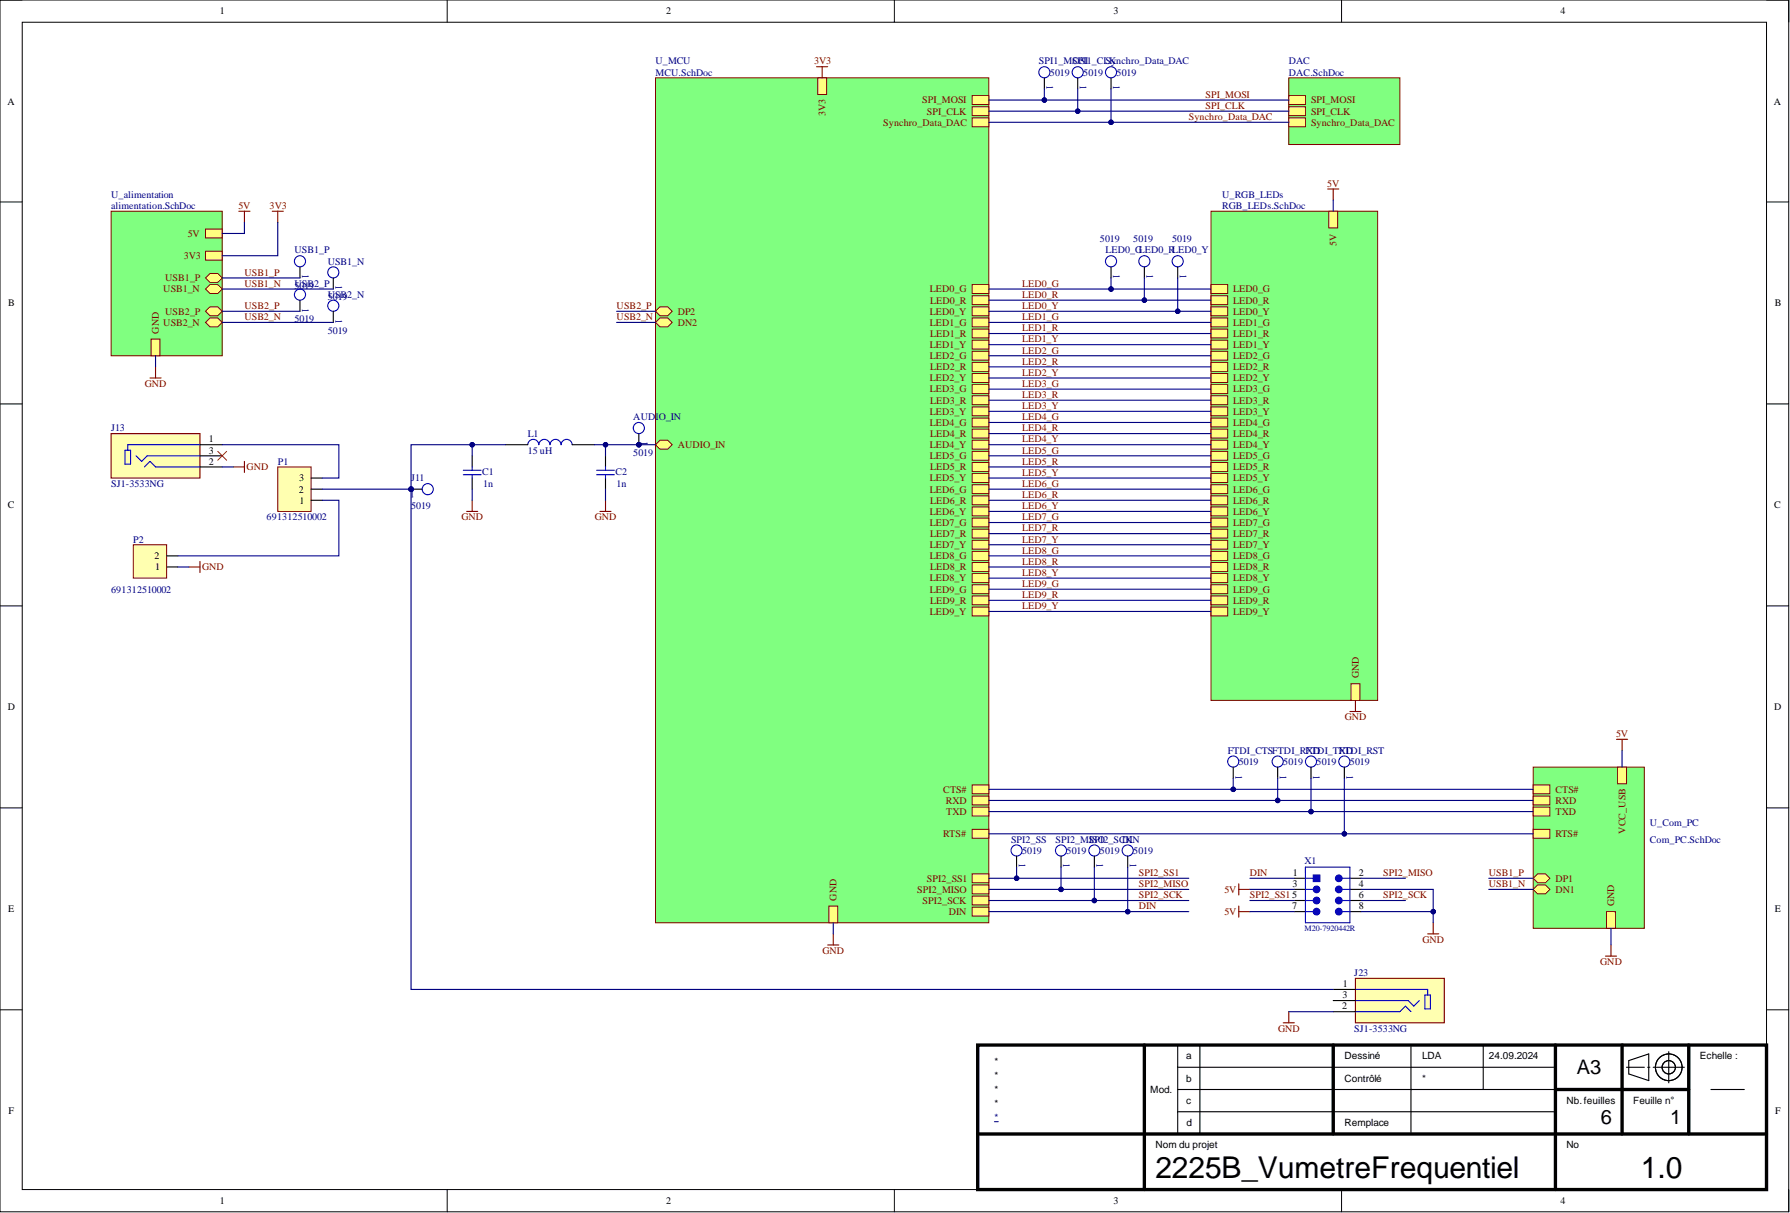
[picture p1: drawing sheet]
<svg xmlns="http://www.w3.org/2000/svg" width="409mm" height="277mm" viewBox="0 0 409 277" stroke-linecap="round" stroke-linejoin="round" font-family="sans-serif">
<defs><g id="words">
<g font-size="6.9">
<text x="263.9" y="268.9">2225B_VumetreFrequentiel</text>
<text x="374.8" y="268.9">1.0</text>
</g>
<g font-size="4.6">
<text x="360.2" y="245.3">A3</text>
<text x="365.7" y="256.7">6</text>
<text x="381.5" y="256.7">1</text>
</g>
<g font-size="2.3">
<text x="50.2" y="3.3">1</text>
<text x="152.2" y="3.3">2</text>
<text x="254.4" y="3.3">3</text>
<text x="356.5" y="3.3">4</text>
<text x="1.7" y="23.9">A</text>
<text x="405.2" y="23.9">A</text>
<text x="1.9" y="70">B</text>
<text x="405.4" y="70">B</text>
<text x="47.7" y="101">1</text>
<text x="47.7" y="103.6">3</text>
<text x="47.7" y="106.1">2</text>
<text x="68.3" y="112.4">2</text>
<text x="68.4" y="109.9">3</text>
<text x="1.8" y="116.1">C</text>
<text x="68.4" y="115">1</text>
<text x="405.3" y="116.1">C</text>
<text x="35.3" y="127.7">2</text>
<text x="35.4" y="130.2">1</text>
<text x="1.8" y="162.2">D</text>
<text x="405.3" y="162.2">D</text>
<text x="295.2" y="202.5">3</text>
<text x="295.3" y="200">1</text>
<text x="310.4" y="202.5">4</text>
<text x="310.4" y="200">2</text>
<text x="1.9" y="208.3">E</text>
<text x="295.1" y="207.6">7</text>
<text x="310.4" y="205.1">6</text>
<text x="310.4" y="207.6">8</text>
<text x="405.4" y="208.3">E</text>
<text x="306.6" y="227.9">3</text>
<text x="306.7" y="225.4">1</text>
<text x="306.6" y="230.5">2</text>
<text x="227.1" y="243.2">*</text>
<text x="270.9" y="241.9">a</text>
<text x="307.1" y="241.9">Dessiné</text>
<text x="324.8" y="241.9">LDA</text>
<text x="340.1" y="241.9">24.09.2024</text>
<text x="388.3" y="241.9">Echelle :</text>
<text x="227.1" y="246.4">*</text>
<text x="227.1" y="249.5">*</text>
<text x="262.7" y="249.5">Mod.</text>
<text x="270.9" y="247">b</text>
<text x="307.1" y="247">Contrôlé</text>
<text x="324.8" y="247">*</text>
<text x="1.9" y="254.4">F</text>
<text x="227.1" y="252.7">*</text>
<text x="270.9" y="252">c</text>
<text x="271" y="257.1">d</text>
<text x="307.1" y="257.1">Remplace</text>
<text x="357.8" y="252">Nb.feuilles</text>
<text x="373.1" y="252">Feuille n°</text>
<text x="405.5" y="254.4">F</text>
<text x="263.9" y="262.2">Nom du projet</text>
<text x="357.8" y="262.2">No</text>
<text x="50.2" y="274.9">1</text>
<text x="152.2" y="274.9">2</text>
<text x="254.4" y="274.9">3</text>
<text x="356.5" y="274.9">4</text>
</g>
<g font-size="2.3" fill="#000080">
<text x="149.7" y="14.7">U_MCU</text>
<text x="149.7" y="17.3">MCU.SchDoc</text>
<text x="237.3" y="14.7">SPI1_MOSI</text>
<text x="239.8" y="17.3">5019</text>
<text x="244.9" y="14.7">SPI1_CLSynchro_Data_DAC</text>
<text x="247.4" y="17.3">5019</text>
<text x="253.4" y="14.7">K</text>
<text x="255" y="17.3">5019</text>
<text x="294.4" y="14.7">DAC</text>
<text x="294.4" y="17.3">DAC.SchDoc</text>
<text x="239.1" y="19.5" transform="rotate(90 239.1 19.5)">1</text>
<text x="246.7" y="19.5" transform="rotate(90 246.7 19.5)">1</text>
<text x="254.3" y="19.5" transform="rotate(90 254.3 19.5)">1</text>
<text x="25.4" y="45.2">U_alimentation</text>
<text x="25.4" y="47.7">alimentation.SchDoc</text>
<text x="279.2" y="45.2">U_RGB_LEDs</text>
<text x="279.2" y="47.7">RGB_LEDs.SchDoc</text>
<text x="67.3" y="57.9">USB1_P</text>
<text x="251.2" y="55.3">5019</text>
<text x="252.5" y="57.9">LED0_GLED0_RLED0_Y</text>
<text x="258.9" y="55.3">5019</text>
<text x="267.7" y="55.3">5019</text>
<text x="67.3" y="66">5019</text>
<text x="67.3" y="65.5">USB2_P</text>
<text x="69" y="62.6" transform="rotate(90 69 62.6)">1</text>
<text x="74.9" y="60.4">USB1_N</text>
<text x="76.6" y="65.1" transform="rotate(90 76.6 65.1)">1</text>
<text x="254.3" y="62.6" transform="rotate(90 254.3 62.6)">1</text>
<text x="261.9" y="62.6" transform="rotate(90 261.9 62.6)">1</text>
<text x="269.5" y="62.6" transform="rotate(90 269.5 62.6)">1</text>
<text x="69" y="70.2" transform="rotate(90 69 70.2)">1</text>
<text x="74.9" y="68.5">5019</text>
<text x="74.9" y="68">USB2_N</text>
<text x="67.3" y="73.6">5019</text>
<text x="74.9" y="76.1">5019</text>
<text x="76.6" y="72.8" transform="rotate(90 76.6 72.8)">1</text>
<text x="144.7" y="95.9">AUD</text>
<text x="149.7" y="95.9">IO_IN</text>
<text x="25.4" y="98.5">J13</text>
<text x="120.5" y="99.8">L1</text>
<text x="146.4" y="100.7" transform="rotate(90 146.4 100.7)">1</text>
<text x="63.4" y="106.1">P1</text>
<text x="120.5" y="103.6">15 uH</text>
<text x="144.7" y="104.1">5019</text>
<text x="25.4" y="111.2">SJ1-3533NG</text>
<text x="93.9" y="109.9">J11</text>
<text x="94.7" y="112.2" transform="rotate(-180 94.7 112.2)">1</text>
<text x="110.1" y="108.4">C1</text>
<text x="110.4" y="111.2">1n</text>
<text x="140.6" y="108.4">C2</text>
<text x="140.8" y="111.2">1n</text>
<text x="60.9" y="118.8">691312510002</text>
<text x="93.9" y="116.2">5019</text>
<text x="30.5" y="123.9">P2</text>
<text x="25.4" y="135.3">691312510002</text>
<text x="280.4" y="172.1">FTDI_CTSFTDI_RFTDI_TFTDI_RST</text>
<text x="298.4" y="172.1">XD</text>
<text x="305.8" y="172.1">XD</text>
<text x="282.2" y="176.8" transform="rotate(90 282.2 176.8)">1</text>
<text x="283" y="174.6">5019</text>
<text x="292.4" y="176.8" transform="rotate(90 292.4 176.8)">1</text>
<text x="293.1" y="174.6">5019</text>
<text x="300" y="176.8" transform="rotate(90 300 176.8)">1</text>
<text x="300.7" y="174.6">5019</text>
<text x="307.6" y="176.8" transform="rotate(90 307.6 176.8)">1</text>
<text x="308.3" y="174.6">5019</text>
<text x="376.9" y="188.6">U_Com_PC</text>
<text x="230.9" y="192.4">SPI2_SS</text>
<text x="232.7" y="197.1" transform="rotate(90 232.7 197.1)">1</text>
<text x="233.5" y="194.9">5019</text>
<text x="241.1" y="192.4">SPI2_MISO</text>
<text x="242.9" y="197.1" transform="rotate(90 242.9 197.1)">1</text>
<text x="243.6" y="194.9">5019</text>
<text x="248.7" y="192.4">SPI2_SCDKIN</text>
<text x="250.5" y="197.1" transform="rotate(90 250.5 197.1)">1</text>
<text x="251.2" y="194.9">5019</text>
<text x="258.1" y="197.1" transform="rotate(90 258.1 197.1)">1</text>
<text x="258.9" y="194.9">5019</text>
<text x="297.9" y="197.2">X1</text>
<text x="376.9" y="192.4">Com_PC.SchDoc</text>
<text x="309.4" y="222.8">J23</text>
<text x="309.4" y="235.5">SJ1-3533NG</text>
<text x="227.1" y="255.8">*</text>
</g>
<g font-size="2.3" fill="#800000">
<text x="185.9" y="14.7">3V3</text>
<text x="210.6" y="23.6">SPI_MOSI</text>
<text x="275.3" y="22.3">SPI_MOSI</text>
<text x="299.5" y="23.6">SPI_MOSI</text>
<text x="188.6" y="26.6" transform="rotate(-90 188.6 26.6)">3V3</text>
<text x="201.8" y="28.7">Synchro_Data_DAC</text>
<text x="211.7" y="26.1">SPI_CLK</text>
<text x="271.5" y="27.4">Synchro_Data_DAC</text>
<text x="275.3" y="24.9">SPI_CLK</text>
<text x="299.5" y="26.1">SPI_CLK</text>
<text x="299.5" y="28.7">Synchro_Data_DAC</text>
<text x="54.5" y="47.7">5V</text>
<text x="61.6" y="47.7">3V3</text>
<text x="303.2" y="42.6">5V</text>
<text x="42" y="59.1">3V3</text>
<text x="42.9" y="54.1">5V</text>
<text x="305.3" y="56.1" transform="rotate(-90 305.3 56.1)">5V</text>
<text x="37.7" y="64.2">USB1_P</text>
<text x="55.8" y="62.9">USB1_P</text>
<text x="55.8" y="65.5">USB1_N</text>
<text x="233.5" y="65.5">LED0_G</text>
<text x="37.3" y="66.8">USB1_N</text>
<text x="37.7" y="71.8">USB2_P</text>
<text x="55.8" y="70.6">USB2_P</text>
<text x="140.8" y="70.6">USB2_P</text>
<text x="154.8" y="71.8">DP2</text>
<text x="212.4" y="66.8">LED0_G</text>
<text x="212.4" y="71.8">LED0_Y</text>
<text x="212.5" y="69.3">LED0_R</text>
<text x="233.5" y="68">LED0_R</text>
<text x="233.5" y="70.6">LED0_Y</text>
<text x="281.7" y="66.8">LED0_G</text>
<text x="281.7" y="69.3">LED0_R</text>
<text x="281.7" y="71.8">LED0_Y</text>
<text x="36.3" y="76.1" transform="rotate(-90 36.3 76.1)">GND</text>
<text x="37.3" y="74.4">USB2_N</text>
<text x="55.8" y="73.1">USB2_N</text>
<text x="140.8" y="73.1">USB2_N</text>
<text x="154.8" y="74.4">DN2</text>
<text x="212.4" y="74.4">LED1_G</text>
<text x="212.5" y="76.9">LED1_R</text>
<text x="233.5" y="73.1">LED1_G</text>
<text x="233.5" y="75.6">LED1_R</text>
<text x="281.7" y="74.4">LED1_G</text>
<text x="281.7" y="76.9">LED1_R</text>
<text x="212.4" y="82">LED2_G</text>
<text x="212.4" y="79.4">LED1_Y</text>
<text x="233.5" y="78.2">LED1_Y</text>
<text x="233.5" y="80.7">LED2_G</text>
<text x="233.5" y="83.3">LED2_R</text>
<text x="281.7" y="79.4">LED1_Y</text>
<text x="281.7" y="82">LED2_G</text>
<text x="33.1" y="88.3">GND</text>
<text x="212.4" y="87.1">LED2_Y</text>
<text x="212.4" y="89.6">LED3_G</text>
<text x="212.5" y="84.5">LED2_R</text>
<text x="233.5" y="85.8">LED2_Y</text>
<text x="233.5" y="88.3">LED3_G</text>
<text x="281.7" y="84.5">LED2_R</text>
<text x="281.7" y="87.1">LED2_Y</text>
<text x="281.7" y="89.6">LED3_G</text>
<text x="212.4" y="94.7">LED3_Y</text>
<text x="212.5" y="92.1">LED3_R</text>
<text x="233.5" y="90.9">LED3_R</text>
<text x="233.5" y="93.4">LED3_Y</text>
<text x="233.5" y="95.9">LED4_G</text>
<text x="281.7" y="92.1">LED3_R</text>
<text x="281.7" y="94.7">LED3_Y</text>
<text x="212.4" y="97.2">LED4_G</text>
<text x="212.5" y="99.7">LED4_R</text>
<text x="233.5" y="98.5">LED4_R</text>
<text x="233.5" y="101">LED4_Y</text>
<text x="281.7" y="97.2">LED4_G</text>
<text x="281.7" y="99.7">LED4_R</text>
<text x="56.3" y="107.4">GND</text>
<text x="154.8" y="102.3">AUDIO_IN</text>
<text x="212.4" y="102.3">LED4_Y</text>
<text x="212.4" y="104.8">LED5_G</text>
<text x="212.5" y="107.4">LED5_R</text>
<text x="233.5" y="103.6">LED5_G</text>
<text x="233.5" y="106.1">LED5_R</text>
<text x="281.7" y="102.3">LED4_Y</text>
<text x="281.7" y="104.8">LED5_G</text>
<text x="281.7" y="107.4">LED5_R</text>
<text x="212.4" y="109.9">LED5_Y</text>
<text x="212.4" y="112.4">LED6_G</text>
<text x="233.5" y="108.6">LED5_Y</text>
<text x="233.5" y="111.2">LED6_G</text>
<text x="233.5" y="113.7">LED6_R</text>
<text x="281.7" y="109.9">LED5_Y</text>
<text x="281.7" y="112.4">LED6_G</text>
<text x="105.4" y="118.8">GND</text>
<text x="135.9" y="118.8">GND</text>
<text x="212.4" y="117.5">LED6_Y</text>
<text x="212.5" y="115">LED6_R</text>
<text x="233.5" y="116.2">LED6_Y</text>
<text x="233.5" y="118.8">LED7_G</text>
<text x="281.7" y="115">LED6_R</text>
<text x="281.7" y="117.5">LED6_Y</text>
<text x="212.4" y="120.1">LED7_G</text>
<text x="212.4" y="125.1">LED7_Y</text>
<text x="212.5" y="122.6">LED7_R</text>
<text x="233.5" y="121.3">LED7_R</text>
<text x="233.5" y="123.9">LED7_Y</text>
<text x="281.7" y="120.1">LED7_G</text>
<text x="281.7" y="122.6">LED7_R</text>
<text x="281.7" y="125.1">LED7_Y</text>
<text x="46.2" y="130.2">GND</text>
<text x="212.4" y="127.7">LED8_G</text>
<text x="212.5" y="130.2">LED8_R</text>
<text x="233.5" y="126.4">LED8_G</text>
<text x="233.5" y="128.9">LED8_R</text>
<text x="233.5" y="131.5">LED8_Y</text>
<text x="281.7" y="127.7">LED8_G</text>
<text x="281.7" y="130.2">LED8_R</text>
<text x="212.4" y="132.7">LED8_Y</text>
<text x="212.4" y="135.3">LED9_G</text>
<text x="212.5" y="137.8">LED9_R</text>
<text x="233.5" y="134">LED9_G</text>
<text x="233.5" y="136.6">LED9_R</text>
<text x="281.7" y="132.7">LED8_Y</text>
<text x="281.7" y="135.3">LED9_G</text>
<text x="281.7" y="137.8">LED9_R</text>
<text x="212.4" y="140.4">LED9_Y</text>
<text x="233.5" y="139.1">LED9_Y</text>
<text x="281.7" y="140.4">LED9_Y</text>
<text x="310.4" y="154.8" transform="rotate(-90 310.4 154.8)">GND</text>
<text x="307.2" y="164.5">GND</text>
<text x="369.2" y="168.3">5V</text>
<text x="215.5" y="181">CTS#</text>
<text x="216" y="183.5">RXD</text>
<text x="355.3" y="181">CTS#</text>
<text x="355.3" y="183.5">RXD</text>
<text x="215.5" y="191.1">RTS#</text>
<text x="216.1" y="186">TXD</text>
<text x="355.3" y="186">TXD</text>
<text x="355.3" y="191.1">RTS#</text>
<text x="371.3" y="190.4" transform="rotate(-90 371.3 190.4)">VCC_USB</text>
<text x="209.5" y="203.8">SPI2_MISO</text>
<text x="211.7" y="201.3">SPI2_SS1</text>
<text x="260.1" y="200">SPI2_SS1</text>
<text x="260.1" y="202.5">SPI2_MISO</text>
<text x="279.7" y="203.8">5V</text>
<text x="285.5" y="200">DIN</text>
<text x="316" y="200">SPI2_MISO</text>
<text x="340.1" y="200">USB1_P</text>
<text x="340.1" y="202.5">USB1_N</text>
<text x="355.3" y="201.3">DP1</text>
<text x="355.3" y="203.8">DN1</text>
<text x="191.1" y="205.6" transform="rotate(-90 191.1 205.6)">GND</text>
<text x="210.7" y="206.4">SPI2_SCK</text>
<text x="216.7" y="208.9">DIN</text>
<text x="260.1" y="207.6">DIN</text>
<text x="260.1" y="205.1">SPI2_SCK</text>
<text x="279.7" y="208.9">5V</text>
<text x="285.5" y="205.1">SPI2_SS15</text>
<text x="316" y="205.1">SPI2_SCK</text>
<text x="368.7" y="206.9" transform="rotate(-90 368.7 206.9)">GND</text>
<text x="324.9" y="215.2">GND</text>
<text x="187.9" y="217.8">GND</text>
<text x="365.5" y="220.3">GND</text>
<text x="291.9" y="235.5">GND</text>
</g>
<text font-size="1.9" fill="#000080" x="297.9" y="212.5">M20-7920442R</text>
</g></defs>
<g fill="none" stroke="#000" stroke-width=".23">
<path d="M0 0h408.6v276.7h-408.6zM0 0h5.1M5.1 5.1h398.4v266.5h-398.4zM102.1 0v5.1M204.3 0v5.1M306.4 0v5.1M403.5 0h5.1v5.1M0 46.1h5.1M403.5 46.1h5.1M0 92.2h5.1M403.5 92.2h5.1M0 138.3h5.1"/>
<path d="M403.5 138.3h5.1M0 184.4h5.1M403.5 184.4h5.1M0 230.5h5.1M403.5 230.5h5.1M102.1 271.6v5.1M204.3 271.6v5.1M306.4 271.6v5.1M408.6 271.6v5.1"/>
</g>
<path d="M223.3 238.6h180.2v33h-180.2zM261.4 238.6v33M304.5 238.6v20.3M355.3 238.6v33M370.5 238.6v20.3M385.7 238.6v20.3M223.3 258.9h180.2M355.3 248.7h30.4" fill="none" stroke="#000" stroke-width=".76"/>
<g fill="none" stroke="#000" stroke-width=".25">
<path d="M107.9 104.1v2.5M107.9 109.1v2.6M269 238.6v20.3M274.1 238.6v20.3M322.3 238.6v20.3M338.8 238.6v10.1M269 243.7h86.3M269 248.7h86.3M269 253.8h86.3M371.5 243.7h4.1M372 242.1l4.6-1.5v6.1l-4.6-1.5zM376.4 243.7h.5"/>
<path d="M377.6 243.7h7.1M381.2 240.1v7.1M390.8 248.7h7.6"/>
<circle cx="381.2" cy="243.7" r="1.52"/>
<circle cx="381.2" cy="243.7" r="3"/>
</g>
<path d="M227.1 256.1h.9" fill="none" stroke="#000080" stroke-width=".23"/>
<path d="M105.8 108.4h4.1M105.8 107.4h4.1M107.9 106.6v.8M107.9 108.4v.7" fill="none" stroke="#00f" stroke-width=".25"/>
<path d="M25.4 99h20.3v10.1h-20.3z" fill-rule="evenodd" fill="#ffffb0"/>
<path d="M25.4 99h20.3v10.1h-20.3z" fill="none" stroke="#800000" stroke-width=".25"/>
<path d="M28.5 102.8h1.3v3.2h-1.3zM31.1 104.1l1.3 1.2 1.2-1.2h12.1M33 106.6l1.3-1.3 1.2 1.3h10.2M45.7 101.5h-16.5v1.3" fill="none" stroke="#00f" stroke-width=".25"/>
<path d="M45.7 101.5h5.1M45.7 104.1h5.1M45.7 106.6h5.1" fill="none" stroke="#000" stroke-width=".25"/>
<path d="M25.4 48.2h25.4v33h-25.4z" fill-rule="evenodd" fill="#80ff80"/>
<path d="M25.4 48.2h25.4v33h-25.4z" fill="none" stroke="#800000" stroke-width=".23"/>
<path d="M46.9 52.3h3.9v2h-3.9z" fill-rule="evenodd" fill="#ffff80"/>
<path d="M46.9 52.3h3.9v2h-3.9z" fill="none" stroke="#800000" stroke-width=".23"/>
<path d="M46.9 57.4h3.9v2h-3.9z" fill-rule="evenodd" fill="#ffff80"/>
<path d="M46.9 57.4h3.9v2h-3.9z" fill="none" stroke="#800000" stroke-width=".23"/>
<path d="M34.5 77.4h2v3.8h-2z" fill-rule="evenodd" fill="#ffff80"/>
<path d="M34.5 77.4h2v3.8h-2z" fill="none" stroke="#800000" stroke-width=".23"/>
<path d="M48 62.4h1.7l1.1 1.1-1.1 1h-1.7l-1.1-1z" fill-rule="evenodd" fill="#ffff80"/>
<path d="M48 62.4h1.7l1.1 1.1-1.1 1h-1.7l-1.1-1z" fill="none" stroke="#800000" stroke-width=".23"/>
<path d="M48 70.1h1.7l1.1 1-1.1 1h-1.7l-1.1-1z" fill-rule="evenodd" fill="#ffff80"/>
<path d="M48 70.1h1.7l1.1 1-1.1 1h-1.7l-1.1-1z" fill="none" stroke="#800000" stroke-width=".23"/>
<path d="M48 65h1.7l1.1 1-1.1 1h-1.7l-1.1-1z" fill-rule="evenodd" fill="#ffff80"/>
<path d="M48 65h1.7l1.1 1-1.1 1h-1.7l-1.1-1z" fill="none" stroke="#800000" stroke-width=".23"/>
<path d="M48 72.6h1.7l1.1 1-1.1 1h-1.7l-1.1-1z" fill-rule="evenodd" fill="#ffff80"/>
<path d="M48 72.6h1.7l1.1 1-1.1 1h-1.7l-1.1-1z" fill="none" stroke="#800000" stroke-width=".23"/>
<path d="M350.2 175.1h25.4v36.8h-25.4z" fill-rule="evenodd" fill="#80ff80"/>
<path d="M350.2 175.1h25.4v36.8h-25.4z" fill="none" stroke="#800000" stroke-width=".23"/>
<path d="M350.2 179.2h3.8v2h-3.8z" fill-rule="evenodd" fill="#ffff80"/>
<path d="M350.2 179.2h3.8v2h-3.8z" fill="none" stroke="#800000" stroke-width=".23"/>
<path d="M350.2 181.7h3.8v2.1h-3.8z" fill-rule="evenodd" fill="#ffff80"/>
<path d="M350.2 181.7h3.8v2.1h-3.8z" fill="none" stroke="#800000" stroke-width=".23"/>
<path d="M350.2 184.3h3.8v2h-3.8z" fill-rule="evenodd" fill="#ffff80"/>
<path d="M350.2 184.3h3.8v2h-3.8z" fill="none" stroke="#800000" stroke-width=".23"/>
<path d="M367 208.1h2v3.8h-2z" fill-rule="evenodd" fill="#ffff80"/>
<path d="M367 208.1h2v3.8h-2z" fill="none" stroke="#800000" stroke-width=".23"/>
<path d="M350.2 189.3h3.8v2.1h-3.8z" fill-rule="evenodd" fill="#ffff80"/>
<path d="M350.2 189.3h3.8v2.1h-3.8z" fill="none" stroke="#800000" stroke-width=".23"/>
<path d="M369.5 175.1h2v3.8h-2z" fill-rule="evenodd" fill="#ffff80"/>
<path d="M369.5 175.1h2v3.8h-2z" fill="none" stroke="#800000" stroke-width=".23"/>
<path d="M351.2 199.5h1.8l1 1-1 1h-1.8l-1-1z" fill-rule="evenodd" fill="#ffff80"/>
<path d="M351.2 199.5h1.8l1 1-1 1h-1.8l-1-1z" fill="none" stroke="#800000" stroke-width=".23"/>
<path d="M351.2 202h1.8l1 1.1-1 1h-1.8l-1-1z" fill-rule="evenodd" fill="#ffff80"/>
<path d="M351.2 202h1.8l1 1.1-1 1h-1.8l-1-1z" fill="none" stroke="#800000" stroke-width=".23"/>
<path d="M149.7 17.8h76.2v192.9h-76.2z" fill-rule="evenodd" fill="#80ff80"/>
<path d="M149.7 17.8h76.2v192.9h-76.2z" fill="none" stroke="#800000" stroke-width=".23"/>
<path d="M150.7 100.5h1.8l1 1-1 1h-1.8l-1-1z" fill-rule="evenodd" fill="#ffff80"/>
<path d="M150.7 100.5h1.8l1 1-1 1h-1.8l-1-1z" fill="none" stroke="#800000" stroke-width=".23"/>
<path d="M186.8 17.8h2v3.8h-2z" fill-rule="evenodd" fill="#ffff80"/>
<path d="M186.8 17.8h2v3.8h-2z" fill="none" stroke="#800000" stroke-width=".23"/>
<path d="M189.3 206.9h2v3.8h-2z" fill-rule="evenodd" fill="#ffff80"/>
<path d="M189.3 206.9h2v3.8h-2z" fill="none" stroke="#800000" stroke-width=".23"/>
<path d="M222.1 26.9h3.8v2h-3.8z" fill-rule="evenodd" fill="#ffff80"/>
<path d="M222.1 26.9h3.8v2h-3.8z" fill="none" stroke="#800000" stroke-width=".23"/>
<path d="M222.1 24.4h3.8v2h-3.8z" fill-rule="evenodd" fill="#ffff80"/>
<path d="M222.1 24.4h3.8v2h-3.8z" fill="none" stroke="#800000" stroke-width=".23"/>
<path d="M222.1 21.8h3.8v2.1h-3.8z" fill-rule="evenodd" fill="#ffff80"/>
<path d="M222.1 21.8h3.8v2.1h-3.8z" fill="none" stroke="#800000" stroke-width=".23"/>
<path d="M222.1 179.2h3.8v2h-3.8z" fill-rule="evenodd" fill="#ffff80"/>
<path d="M222.1 179.2h3.8v2h-3.8z" fill="none" stroke="#800000" stroke-width=".23"/>
<path d="M222.1 181.7h3.8v2.1h-3.8z" fill-rule="evenodd" fill="#ffff80"/>
<path d="M222.1 181.7h3.8v2.1h-3.8z" fill="none" stroke="#800000" stroke-width=".23"/>
<path d="M222.1 184.3h3.8v2h-3.8z" fill-rule="evenodd" fill="#ffff80"/>
<path d="M222.1 184.3h3.8v2h-3.8z" fill="none" stroke="#800000" stroke-width=".23"/>
<path d="M222.1 189.3h3.8v2.1h-3.8z" fill-rule="evenodd" fill="#ffff80"/>
<path d="M222.1 189.3h3.8v2.1h-3.8z" fill="none" stroke="#800000" stroke-width=".23"/>
<path d="M150.7 70.1h1.8l1 1-1 1h-1.8l-1-1z" fill-rule="evenodd" fill="#ffff80"/>
<path d="M150.7 70.1h1.8l1 1-1 1h-1.8l-1-1z" fill="none" stroke="#800000" stroke-width=".23"/>
<path d="M150.7 72.6h1.8l1 1-1 1h-1.8l-1-1z" fill-rule="evenodd" fill="#ffff80"/>
<path d="M150.7 72.6h1.8l1 1-1 1h-1.8l-1-1z" fill="none" stroke="#800000" stroke-width=".23"/>
<path d="M222.1 207.1h3.8v2h-3.8z" fill-rule="evenodd" fill="#ffff80"/>
<path d="M222.1 207.1h3.8v2h-3.8z" fill="none" stroke="#800000" stroke-width=".23"/>
<path d="M222.1 204.6h3.8v2h-3.8z" fill-rule="evenodd" fill="#ffff80"/>
<path d="M222.1 204.6h3.8v2h-3.8z" fill="none" stroke="#800000" stroke-width=".23"/>
<path d="M222.1 202h3.8v2.1h-3.8z" fill-rule="evenodd" fill="#ffff80"/>
<path d="M222.1 202h3.8v2.1h-3.8z" fill="none" stroke="#800000" stroke-width=".23"/>
<path d="M222.1 199.5h3.8v2h-3.8z" fill-rule="evenodd" fill="#ffff80"/>
<path d="M222.1 199.5h3.8v2h-3.8z" fill="none" stroke="#800000" stroke-width=".23"/>
<path d="M222.1 65h3.8v2h-3.8z" fill-rule="evenodd" fill="#ffff80"/>
<path d="M222.1 65h3.8v2h-3.8z" fill="none" stroke="#800000" stroke-width=".23"/>
<path d="M222.1 67.5h3.8v2h-3.8z" fill-rule="evenodd" fill="#ffff80"/>
<path d="M222.1 67.5h3.8v2h-3.8z" fill="none" stroke="#800000" stroke-width=".23"/>
<path d="M222.1 70.1h3.8v2h-3.8z" fill-rule="evenodd" fill="#ffff80"/>
<path d="M222.1 70.1h3.8v2h-3.8z" fill="none" stroke="#800000" stroke-width=".23"/>
<path d="M222.1 72.6h3.8v2h-3.8z" fill-rule="evenodd" fill="#ffff80"/>
<path d="M222.1 72.6h3.8v2h-3.8z" fill="none" stroke="#800000" stroke-width=".23"/>
<path d="M222.1 75.1h3.8v2.1h-3.8z" fill-rule="evenodd" fill="#ffff80"/>
<path d="M222.1 75.1h3.8v2.1h-3.8z" fill="none" stroke="#800000" stroke-width=".23"/>
<path d="M222.1 80.2h3.8v2h-3.8z" fill-rule="evenodd" fill="#ffff80"/>
<path d="M222.1 80.2h3.8v2h-3.8z" fill="none" stroke="#800000" stroke-width=".23"/>
<path d="M222.1 77.7h3.8v2h-3.8z" fill-rule="evenodd" fill="#ffff80"/>
<path d="M222.1 77.7h3.8v2h-3.8z" fill="none" stroke="#800000" stroke-width=".23"/>
<path d="M222.1 82.7h3.8v2.1h-3.8z" fill-rule="evenodd" fill="#ffff80"/>
<path d="M222.1 82.7h3.8v2.1h-3.8z" fill="none" stroke="#800000" stroke-width=".23"/>
<path d="M222.1 85.3h3.8v2h-3.8z" fill-rule="evenodd" fill="#ffff80"/>
<path d="M222.1 85.3h3.8v2h-3.8z" fill="none" stroke="#800000" stroke-width=".23"/>
<path d="M222.1 87.8h3.8v2.1h-3.8z" fill-rule="evenodd" fill="#ffff80"/>
<path d="M222.1 87.8h3.8v2.1h-3.8z" fill="none" stroke="#800000" stroke-width=".23"/>
<path d="M222.1 90.4h3.8v2h-3.8z" fill-rule="evenodd" fill="#ffff80"/>
<path d="M222.1 90.4h3.8v2h-3.8z" fill="none" stroke="#800000" stroke-width=".23"/>
<path d="M222.1 92.9h3.8v2h-3.8z" fill-rule="evenodd" fill="#ffff80"/>
<path d="M222.1 92.9h3.8v2h-3.8z" fill="none" stroke="#800000" stroke-width=".23"/>
<path d="M222.1 95.4h3.8v2.1h-3.8z" fill-rule="evenodd" fill="#ffff80"/>
<path d="M222.1 95.4h3.8v2.1h-3.8z" fill="none" stroke="#800000" stroke-width=".23"/>
<path d="M222.1 98h3.8v2h-3.8z" fill-rule="evenodd" fill="#ffff80"/>
<path d="M222.1 98h3.8v2h-3.8z" fill="none" stroke="#800000" stroke-width=".23"/>
<path d="M222.1 100.5h3.8v2h-3.8z" fill-rule="evenodd" fill="#ffff80"/>
<path d="M222.1 100.5h3.8v2h-3.8z" fill="none" stroke="#800000" stroke-width=".23"/>
<path d="M222.1 103h3.8v2.1h-3.8z" fill-rule="evenodd" fill="#ffff80"/>
<path d="M222.1 103h3.8v2.1h-3.8z" fill="none" stroke="#800000" stroke-width=".23"/>
<path d="M222.1 105.6h3.8v2h-3.8z" fill-rule="evenodd" fill="#ffff80"/>
<path d="M222.1 105.6h3.8v2h-3.8z" fill="none" stroke="#800000" stroke-width=".23"/>
<path d="M222.1 108.1h3.8v2.1h-3.8z" fill-rule="evenodd" fill="#ffff80"/>
<path d="M222.1 108.1h3.8v2.1h-3.8z" fill="none" stroke="#800000" stroke-width=".23"/>
<path d="M222.1 110.7h3.8v2h-3.8z" fill-rule="evenodd" fill="#ffff80"/>
<path d="M222.1 110.7h3.8v2h-3.8z" fill="none" stroke="#800000" stroke-width=".23"/>
<path d="M222.1 113.2h3.8v2h-3.8z" fill-rule="evenodd" fill="#ffff80"/>
<path d="M222.1 113.2h3.8v2h-3.8z" fill="none" stroke="#800000" stroke-width=".23"/>
<path d="M222.1 115.7h3.8v2.1h-3.8z" fill-rule="evenodd" fill="#ffff80"/>
<path d="M222.1 115.7h3.8v2.1h-3.8z" fill="none" stroke="#800000" stroke-width=".23"/>
<path d="M222.1 118.3h3.8v2h-3.8z" fill-rule="evenodd" fill="#ffff80"/>
<path d="M222.1 118.3h3.8v2h-3.8z" fill="none" stroke="#800000" stroke-width=".23"/>
<path d="M222.1 120.8h3.8v2h-3.8z" fill-rule="evenodd" fill="#ffff80"/>
<path d="M222.1 120.8h3.8v2h-3.8z" fill="none" stroke="#800000" stroke-width=".23"/>
<path d="M222.1 123.4h3.8v2h-3.8z" fill-rule="evenodd" fill="#ffff80"/>
<path d="M222.1 123.4h3.8v2h-3.8z" fill="none" stroke="#800000" stroke-width=".23"/>
<path d="M222.1 125.9h3.8v2h-3.8z" fill-rule="evenodd" fill="#ffff80"/>
<path d="M222.1 125.9h3.8v2h-3.8z" fill="none" stroke="#800000" stroke-width=".23"/>
<path d="M222.1 128.4h3.8v2.1h-3.8z" fill-rule="evenodd" fill="#ffff80"/>
<path d="M222.1 128.4h3.8v2.1h-3.8z" fill="none" stroke="#800000" stroke-width=".23"/>
<path d="M222.1 131h3.8v2h-3.8z" fill-rule="evenodd" fill="#ffff80"/>
<path d="M222.1 131h3.8v2h-3.8z" fill="none" stroke="#800000" stroke-width=".23"/>
<path d="M222.1 133.5h3.8v2h-3.8z" fill-rule="evenodd" fill="#ffff80"/>
<path d="M222.1 133.5h3.8v2h-3.8z" fill="none" stroke="#800000" stroke-width=".23"/>
<path d="M222.1 136h3.8v2.1h-3.8z" fill-rule="evenodd" fill="#ffff80"/>
<path d="M222.1 136h3.8v2.1h-3.8z" fill="none" stroke="#800000" stroke-width=".23"/>
<path d="M222.1 138.6h3.8v2h-3.8z" fill-rule="evenodd" fill="#ffff80"/>
<path d="M222.1 138.6h3.8v2h-3.8z" fill="none" stroke="#800000" stroke-width=".23"/>
<path d="M276.6 48.2h38.1v111.7h-38.1z" fill-rule="evenodd" fill="#80ff80"/>
<path d="M276.6 48.2h38.1v111.7h-38.1z" fill="none" stroke="#800000" stroke-width=".23"/>
<path d="M303.5 48.2h2v3.8h-2z" fill-rule="evenodd" fill="#ffff80"/>
<path d="M303.5 48.2h2v3.8h-2z" fill="none" stroke="#800000" stroke-width=".23"/>
<path d="M308.6 156.1h2v3.8h-2z" fill-rule="evenodd" fill="#ffff80"/>
<path d="M308.6 156.1h2v3.8h-2z" fill="none" stroke="#800000" stroke-width=".23"/>
<path d="M276.6 65h3.8v2h-3.8z" fill-rule="evenodd" fill="#ffff80"/>
<path d="M276.6 65h3.8v2h-3.8z" fill="none" stroke="#800000" stroke-width=".23"/>
<path d="M276.6 67.5h3.8v2h-3.8z" fill-rule="evenodd" fill="#ffff80"/>
<path d="M276.6 67.5h3.8v2h-3.8z" fill="none" stroke="#800000" stroke-width=".23"/>
<path d="M276.6 70.1h3.8v2h-3.8z" fill-rule="evenodd" fill="#ffff80"/>
<path d="M276.6 70.1h3.8v2h-3.8z" fill="none" stroke="#800000" stroke-width=".23"/>
<path d="M276.6 72.6h3.8v2h-3.8z" fill-rule="evenodd" fill="#ffff80"/>
<path d="M276.6 72.6h3.8v2h-3.8z" fill="none" stroke="#800000" stroke-width=".23"/>
<path d="M276.6 75.1h3.8v2.1h-3.8z" fill-rule="evenodd" fill="#ffff80"/>
<path d="M276.6 75.1h3.8v2.1h-3.8z" fill="none" stroke="#800000" stroke-width=".23"/>
<path d="M276.6 77.7h3.8v2h-3.8z" fill-rule="evenodd" fill="#ffff80"/>
<path d="M276.6 77.7h3.8v2h-3.8z" fill="none" stroke="#800000" stroke-width=".23"/>
<path d="M276.6 80.2h3.8v2h-3.8z" fill-rule="evenodd" fill="#ffff80"/>
<path d="M276.6 80.2h3.8v2h-3.8z" fill="none" stroke="#800000" stroke-width=".23"/>
<path d="M276.6 82.7h3.8v2.1h-3.8z" fill-rule="evenodd" fill="#ffff80"/>
<path d="M276.6 82.7h3.8v2.1h-3.8z" fill="none" stroke="#800000" stroke-width=".23"/>
<path d="M276.6 85.3h3.8v2h-3.8z" fill-rule="evenodd" fill="#ffff80"/>
<path d="M276.6 85.3h3.8v2h-3.8z" fill="none" stroke="#800000" stroke-width=".23"/>
<path d="M276.6 87.8h3.8v2.1h-3.8z" fill-rule="evenodd" fill="#ffff80"/>
<path d="M276.6 87.8h3.8v2.1h-3.8z" fill="none" stroke="#800000" stroke-width=".23"/>
<path d="M276.6 90.4h3.8v2h-3.8z" fill-rule="evenodd" fill="#ffff80"/>
<path d="M276.6 90.4h3.8v2h-3.8z" fill="none" stroke="#800000" stroke-width=".23"/>
<path d="M276.6 92.9h3.8v2h-3.8z" fill-rule="evenodd" fill="#ffff80"/>
<path d="M276.6 92.9h3.8v2h-3.8z" fill="none" stroke="#800000" stroke-width=".23"/>
<path d="M276.6 95.4h3.8v2.1h-3.8z" fill-rule="evenodd" fill="#ffff80"/>
<path d="M276.6 95.4h3.8v2.1h-3.8z" fill="none" stroke="#800000" stroke-width=".23"/>
<path d="M276.6 98h3.8v2h-3.8z" fill-rule="evenodd" fill="#ffff80"/>
<path d="M276.6 98h3.8v2h-3.8z" fill="none" stroke="#800000" stroke-width=".23"/>
<path d="M276.6 100.5h3.8v2h-3.8z" fill-rule="evenodd" fill="#ffff80"/>
<path d="M276.6 100.5h3.8v2h-3.8z" fill="none" stroke="#800000" stroke-width=".23"/>
<path d="M276.6 103h3.8v2.1h-3.8z" fill-rule="evenodd" fill="#ffff80"/>
<path d="M276.6 103h3.8v2.1h-3.8z" fill="none" stroke="#800000" stroke-width=".23"/>
<path d="M276.6 105.6h3.8v2h-3.8z" fill-rule="evenodd" fill="#ffff80"/>
<path d="M276.6 105.6h3.8v2h-3.8z" fill="none" stroke="#800000" stroke-width=".23"/>
<path d="M276.6 108.1h3.8v2.1h-3.8z" fill-rule="evenodd" fill="#ffff80"/>
<path d="M276.6 108.1h3.8v2.1h-3.8z" fill="none" stroke="#800000" stroke-width=".23"/>
<path d="M276.6 110.7h3.8v2h-3.8z" fill-rule="evenodd" fill="#ffff80"/>
<path d="M276.6 110.7h3.8v2h-3.8z" fill="none" stroke="#800000" stroke-width=".23"/>
<path d="M276.6 113.2h3.8v2h-3.8z" fill-rule="evenodd" fill="#ffff80"/>
<path d="M276.6 113.2h3.8v2h-3.8z" fill="none" stroke="#800000" stroke-width=".23"/>
<path d="M276.6 115.7h3.8v2.1h-3.8z" fill-rule="evenodd" fill="#ffff80"/>
<path d="M276.6 115.7h3.8v2.1h-3.8z" fill="none" stroke="#800000" stroke-width=".23"/>
<path d="M276.6 118.3h3.8v2h-3.8z" fill-rule="evenodd" fill="#ffff80"/>
<path d="M276.6 118.3h3.8v2h-3.8z" fill="none" stroke="#800000" stroke-width=".23"/>
<path d="M276.6 120.8h3.8v2h-3.8z" fill-rule="evenodd" fill="#ffff80"/>
<path d="M276.6 120.8h3.8v2h-3.8z" fill="none" stroke="#800000" stroke-width=".23"/>
<path d="M276.6 123.4h3.8v2h-3.8z" fill-rule="evenodd" fill="#ffff80"/>
<path d="M276.6 123.4h3.8v2h-3.8z" fill="none" stroke="#800000" stroke-width=".23"/>
<path d="M276.6 125.9h3.8v2h-3.8z" fill-rule="evenodd" fill="#ffff80"/>
<path d="M276.6 125.9h3.8v2h-3.8z" fill="none" stroke="#800000" stroke-width=".23"/>
<path d="M276.6 128.4h3.8v2.1h-3.8z" fill-rule="evenodd" fill="#ffff80"/>
<path d="M276.6 128.4h3.8v2.1h-3.8z" fill="none" stroke="#800000" stroke-width=".23"/>
<path d="M276.6 131h3.8v2h-3.8z" fill-rule="evenodd" fill="#ffff80"/>
<path d="M276.6 131h3.8v2h-3.8z" fill="none" stroke="#800000" stroke-width=".23"/>
<path d="M276.6 133.5h3.8v2h-3.8z" fill-rule="evenodd" fill="#ffff80"/>
<path d="M276.6 133.5h3.8v2h-3.8z" fill="none" stroke="#800000" stroke-width=".23"/>
<path d="M276.6 136h3.8v2.1h-3.8z" fill-rule="evenodd" fill="#ffff80"/>
<path d="M276.6 136h3.8v2.1h-3.8z" fill="none" stroke="#800000" stroke-width=".23"/>
<path d="M276.6 138.6h3.8v2h-3.8z" fill-rule="evenodd" fill="#ffff80"/>
<path d="M276.6 138.6h3.8v2h-3.8z" fill="none" stroke="#800000" stroke-width=".23"/>
<path d="M120.5 101.5a1.27 1.27 0 0 1 1.3-1.2 1.27 1.27 0 0 1 1.3 1.2 1.27 1.27 0 0 1 1.3-1.2 1.27 1.27 0 0 1 1.2 1.2 1.27 1.27 0 0 1 1.3-1.2 1.27 1.27 0 0 1 1.3 1.2 1.27 1.27 0 0 1 1.2-1.2 1.27 1.27 0 0 1 1.3 1.2M136.3 108.4h4M136.3 107.4h4M138.3 106.6v.8M138.3 108.4v.7" fill="none" stroke="#00f" stroke-width=".25"/>
<path d="M115.5 101.5h5M130.7 101.5h5.1M138.3 104.1v2.5M138.3 109.1v2.6" fill="none" stroke="#000" stroke-width=".25"/>
<g fill="none" stroke="#800000" stroke-width=".25">
<path d="M186.5 15.2h2.6M187.8 15.2v2.6M54.6 48.2h2.5M55.8 48.2v2.6M62.2 48.2h2.5M63.4 48.2v2.6M303.3 43.1h2.5M304.5 43.1v2.6M34.3 86.3h2.5M35.5 83.8v2.5M53.3 106.6h2.5M55.8 105.3v2.6"/>
<path d="M106.6 116.8h2.5M107.9 114.2v2.6M137 116.8h2.6M138.3 114.2v2.6M189.1 215.7h2.5M190.3 213.2v2.5"/>
</g>
<path d="M30.5 124.4h7.6v7.6h-7.6z" fill-rule="evenodd" fill="#ffffb0"/>
<path d="M30.5 124.4h7.6v7.6h-7.6z" fill="none" stroke="#800000" stroke-width=".23"/>
<path d="M38.1 129.4h2.5M38.1 126.9h2.5" fill="none" stroke="#000" stroke-width=".25"/>
<path d="M63.4 106.6h7.7v10.2h-7.7z" fill-rule="evenodd" fill="#ffffb0"/>
<path d="M63.4 106.6h7.7v10.2h-7.7z" fill="none" stroke="#800000" stroke-width=".23"/>
<path d="M71.1 114.2h2.5M71.1 111.7h2.5M71.1 109.1h2.5" fill="none" stroke="#000" stroke-width=".25"/>
<path d="M43.1 129.4h2.6M45.7 128.2v2.5M309.6 159.9v2.5M308.3 162.4h2.6M369.2 168.8h2.6M370.5 168.8v2.5M366.7 218.3h2.5M368 215.7v2.6M293.1 233.5h2.6M294.4 231v2.5" fill="none" stroke="#800000" stroke-width=".25"/>
<path d="M49.7 103l2.1 2.1M51.8 103l-2.1 2.1" fill="none" stroke="#f00" stroke-width=".23"/>
<path d="M294.4 17.8h25.4v15.2h-25.4z" fill-rule="evenodd" fill="#80ff80"/>
<path d="M294.4 17.8h25.4v15.2h-25.4z" fill="none" stroke="#800000" stroke-width=".23"/>
<path d="M294.4 21.8h3.8v2.1h-3.8z" fill-rule="evenodd" fill="#ffff80"/>
<path d="M294.4 21.8h3.8v2.1h-3.8z" fill="none" stroke="#800000" stroke-width=".23"/>
<path d="M294.4 24.4h3.8v2h-3.8z" fill-rule="evenodd" fill="#ffff80"/>
<path d="M294.4 24.4h3.8v2h-3.8z" fill="none" stroke="#800000" stroke-width=".23"/>
<path d="M294.4 26.9h3.8v2h-3.8z" fill-rule="evenodd" fill="#ffff80"/>
<path d="M294.4 26.9h3.8v2h-3.8z" fill="none" stroke="#800000" stroke-width=".23"/>
<path d="M326.1 213.2h2.5M327.4 210.7v2.5" fill="none" stroke="#800000" stroke-width=".25"/>
<path d="M295.7 203.1h2.5M295.7 200.5h2.5" fill="none" stroke="#000" stroke-width=".25"/>
<path d="M298.2 203.1h1.8" fill="none" stroke="#00f" stroke-width=".25"/>
<circle cx="300.7" cy="203.1" r=".76" fill="#00f"/>
<g fill="none" stroke="#00f" stroke-width=".25">
<path d="M298.2 200.5h1.8M306.6 203.1h1.7"/>
<circle cx="300.7" cy="203.1" r=".76"/>
</g>
<path d="M308.3 203.1h2.6M308.3 200.5h2.6" fill="none" stroke="#000" stroke-width=".25"/>
<circle cx="305.8" cy="203.1" r=".76" fill="#00f"/>
<g fill="none" stroke="#00f" stroke-width=".25">
<path d="M306.6 200.5h1.7"/>
<circle cx="305.8" cy="203.1" r=".76"/>
</g>
<circle cx="305.8" cy="200.5" r=".76" fill="#00f"/>
<g fill="none" stroke="#00f" stroke-width=".25">
<path d="M298.2 205.6h1.8"/>
<circle cx="305.8" cy="200.5" r=".76"/>
</g>
<path d="M295.7 205.6h2.5M308.3 205.6h2.6" fill="none" stroke="#000" stroke-width=".25"/>
<circle cx="300.7" cy="205.6" r=".76" fill="#00f"/>
<g fill="none" stroke="#00f" stroke-width=".25">
<path d="M306.6 205.6h1.7"/>
<circle cx="300.7" cy="205.6" r=".76"/>
</g>
<circle cx="305.8" cy="205.6" r=".76" fill="#00f"/>
<g fill="none" stroke="#00f" stroke-width=".25">
<path d="M298.2 208.1h1.8"/>
<circle cx="305.8" cy="205.6" r=".76"/>
</g>
<path d="M295.7 208.1h2.5M308.3 208.1h2.6" fill="none" stroke="#000" stroke-width=".25"/>
<circle cx="300.7" cy="208.1" r=".76" fill="#00f"/>
<g fill="none" stroke="#00f" stroke-width=".25">
<path d="M306.6 208.1h1.7"/>
<circle cx="300.7" cy="208.1" r=".76"/>
</g>
<circle cx="305.8" cy="208.1" r=".76" fill="#00f"/>
<g fill="none" stroke="#00f" stroke-width=".25">
<path d="M298.2 198h10.1v12.7h-10.1z"/>
<circle cx="305.8" cy="208.1" r=".76"/>
</g>
<path d="M300 199.8h1.5v1.5h-1.5z" fill-rule="evenodd" fill="#00f"/>
<path d="M300 199.8h1.5v1.5h-1.5z" fill="none" stroke="#00f" stroke-width=".23"/>
<path d="M283 201.8v2.5M283 206.9v2.5M283 203.1h2.5M283 208.1h2.5" fill="none" stroke="#800000" stroke-width=".25"/>
<path d="M309.6 223.4h20.3v10.1h-20.3z" fill-rule="evenodd" fill="#ffffb0"/>
<path d="M309.6 223.4h20.3v10.1h-20.3z" fill="none" stroke="#800000" stroke-width=".25"/>
<g fill="none" stroke="#00f" stroke-width=".25">
<path d="M309.6 225.9h16.5v1.3M309.6 228.4h12.1l1.2 1.3 1.3-1.3M309.6 231h10.2l1.2-1.3 1.3 1.3M325.5 227.2h1.2v3.1h-1.2z"/>
<circle cx="68.5" cy="59.6" r="1.27"/>
<circle cx="68.5" cy="67.3" r="1.27"/>
<circle cx="76.1" cy="62.2" r="1.27"/>
<circle cx="76.1" cy="69.8" r="1.27"/>
</g>
<path d="M68.5 60.9v2.6M68.5 68.5v2.6M76.1 63.5v2.5M76.1 71.1v2.5M304.5 225.9h5.1M304.5 228.4h5.1M304.5 231h5.1" fill="none" stroke="#000" stroke-width=".25"/>
<circle cx="93.9" cy="111.7" r=".51" fill="#000080"/>
<circle cx="93.9" cy="111.7" r=".51" fill="none" stroke="#000080" stroke-width=".23"/>
<circle cx="97.7" cy="111.7" r="1.27" fill="none" stroke="#00f" stroke-width=".25"/>
<path d="M93.9 111.7h2.5" fill="none" stroke="#000" stroke-width=".25"/>
<circle cx="93.9" cy="111.7" r=".51" fill="#000080"/>
<circle cx="93.9" cy="111.7" r=".51" fill="none" stroke="#000080" stroke-width=".23"/>
<circle cx="145.9" cy="101.5" r=".51" fill="#000080"/>
<circle cx="145.9" cy="101.5" r=".51" fill="none" stroke="#000080" stroke-width=".23"/>
<circle cx="145.9" cy="97.7" r="1.27" fill="none" stroke="#00f" stroke-width=".25"/>
<path d="M145.9 99v2.5" fill="none" stroke="#000" stroke-width=".25"/>
<circle cx="145.9" cy="101.5" r=".51" fill="#000080"/>
<circle cx="145.9" cy="101.5" r=".51" fill="none" stroke="#000080" stroke-width=".23"/>
<g fill="none" stroke="#00f" stroke-width=".25">
<circle cx="238.6" cy="16.5" r="1.27"/>
<circle cx="246.2" cy="16.5" r="1.27"/>
<circle cx="253.8" cy="16.5" r="1.27"/>
<circle cx="253.8" cy="59.6" r="1.27"/>
<circle cx="261.4" cy="59.6" r="1.27"/>
<circle cx="269" cy="59.6" r="1.27"/>
<circle cx="281.7" cy="173.9" r="1.27"/>
<circle cx="291.8" cy="173.9" r="1.27"/>
<circle cx="299.5" cy="173.9" r="1.27"/>
<circle cx="307.1" cy="173.9" r="1.27"/>
<circle cx="232.2" cy="194.2" r="1.27"/>
<circle cx="242.4" cy="194.2" r="1.27"/>
<circle cx="250" cy="194.2" r="1.27"/>
<circle cx="257.6" cy="194.2" r="1.27"/>
</g>
<g fill="none" stroke="#000" stroke-width=".25">
<path d="M238.6 17.8v2.5M246.2 17.8v2.5M253.8 17.8v2.5M253.8 60.9v2.6M261.4 60.9v2.6M269 60.9v2.6M281.7 175.1v2.6M291.8 175.1v2.6M299.5 175.1v2.6M307.1 175.1v2.6M232.2 195.4v2.6M242.4 195.4v2.6"/>
<path d="M250 195.4v2.6M257.6 195.4v2.6"/>
</g>
<path d="M107.9 111.7v2.5M135.8 101.5h2.5v2.6M138.3 111.7v2.5" fill="none" stroke="#000080" stroke-width=".25"/>
<circle cx="138.3" cy="101.5" r=".51" fill="#000080"/>
<circle cx="138.3" cy="101.5" r=".51" fill="none" stroke="#000080" stroke-width=".23"/>
<path d="M50.8 106.6h2.5M138.3 101.5h11.4" fill="none" stroke="#000080" stroke-width=".25"/>
<circle cx="138.3" cy="101.5" r=".51" fill="#000080"/>
<circle cx="138.3" cy="101.5" r=".51" fill="none" stroke="#000080" stroke-width=".23"/>
<circle cx="145.9" cy="101.5" r=".51" fill="#000080"/>
<circle cx="145.9" cy="101.5" r=".51" fill="none" stroke="#000080" stroke-width=".23"/>
<path d="M55.8 50.8v2.5h-5M63.4 50.8v7.6h-12.6M115.5 101.5h-7.6v2.6M190.3 210.7v2.5" fill="none" stroke="#000080" stroke-width=".25"/>
<circle cx="107.9" cy="101.5" r=".51" fill="#000080"/>
<circle cx="107.9" cy="101.5" r=".51" fill="none" stroke="#000080" stroke-width=".23"/>
<path d="M50.8 101.5h26.6v7.6h-3.8M73.6 114.2h3.8v12.7h-36.8M107.9 101.5h-14v10.2h-20.3" fill="none" stroke="#000080" stroke-width=".25"/>
<circle cx="93.9" cy="111.7" r=".51" fill="#000080"/>
<circle cx="93.9" cy="111.7" r=".51" fill="none" stroke="#000080" stroke-width=".23"/>
<circle cx="107.9" cy="101.5" r=".51" fill="#000080"/>
<circle cx="107.9" cy="101.5" r=".51" fill="none" stroke="#000080" stroke-width=".23"/>
<g fill="none" stroke="#000080" stroke-width=".25">
<path d="M304.5 45.7v2.5M140.8 71.1h8.9M140.8 73.6h8.9M35.5 81.2v2.6M40.6 129.4h2.5M370.5 171.3v3.8M285.5 203.1h10.2M285.5 200.5h10.2M285.5 205.6h10.2M285.5 208.1h10.2M310.9 203.1h16.5v5h-16.5M310.9 200.5h10.1"/>
<path d="M310.9 205.6h10.1M340.1 203.1h10.1M340.1 200.5h10.1M368 211.9v3.8M294.4 231h10.1"/>
</g>
<circle cx="327.4" cy="208.1" r=".51" fill="#000080"/>
<circle cx="327.4" cy="208.1" r=".51" fill="none" stroke="#000080" stroke-width=".23"/>
<path d="M327.4 208.1v2.6" fill="none" stroke="#000080" stroke-width=".25"/>
<circle cx="327.4" cy="208.1" r=".51" fill="#000080"/>
<circle cx="327.4" cy="208.1" r=".51" fill="none" stroke="#000080" stroke-width=".23"/>
<path d="M225.9 190.4h124.3" fill="none" stroke="#000080" stroke-width=".25"/>
<circle cx="307.1" cy="190.4" r=".51" fill="#000080"/>
<circle cx="307.1" cy="190.4" r=".51" fill="none" stroke="#000080" stroke-width=".23"/>
<path d="M225.9 185.3h124.3" fill="none" stroke="#000080" stroke-width=".25"/>
<circle cx="299.5" cy="185.3" r=".51" fill="#000080"/>
<circle cx="299.5" cy="185.3" r=".51" fill="none" stroke="#000080" stroke-width=".23"/>
<path d="M225.9 182.7h124.3" fill="none" stroke="#000080" stroke-width=".25"/>
<circle cx="291.8" cy="182.7" r=".51" fill="#000080"/>
<circle cx="291.8" cy="182.7" r=".51" fill="none" stroke="#000080" stroke-width=".23"/>
<path d="M225.9 180.2h124.3" fill="none" stroke="#000080" stroke-width=".25"/>
<circle cx="281.7" cy="180.2" r=".51" fill="#000080"/>
<circle cx="281.7" cy="180.2" r=".51" fill="none" stroke="#000080" stroke-width=".23"/>
<path d="M225.9 27.9h68.5" fill="none" stroke="#000080" stroke-width=".25"/>
<circle cx="253.8" cy="27.9" r=".51" fill="#000080"/>
<circle cx="253.8" cy="27.9" r=".51" fill="none" stroke="#000080" stroke-width=".23"/>
<path d="M225.9 25.4h68.5" fill="none" stroke="#000080" stroke-width=".25"/>
<circle cx="246.2" cy="25.4" r=".51" fill="#000080"/>
<circle cx="246.2" cy="25.4" r=".51" fill="none" stroke="#000080" stroke-width=".23"/>
<path d="M225.9 22.8h68.5" fill="none" stroke="#000080" stroke-width=".25"/>
<circle cx="238.6" cy="22.8" r=".51" fill="#000080"/>
<circle cx="238.6" cy="22.8" r=".51" fill="none" stroke="#000080" stroke-width=".23"/>
<path d="M225.9 66h50.7" fill="none" stroke="#000080" stroke-width=".25"/>
<circle cx="253.8" cy="66" r=".51" fill="#000080"/>
<circle cx="253.8" cy="66" r=".51" fill="none" stroke="#000080" stroke-width=".23"/>
<path d="M225.9 68.5h50.7" fill="none" stroke="#000080" stroke-width=".25"/>
<circle cx="261.4" cy="68.5" r=".51" fill="#000080"/>
<circle cx="261.4" cy="68.5" r=".51" fill="none" stroke="#000080" stroke-width=".23"/>
<path d="M225.9 71.1h50.7" fill="none" stroke="#000080" stroke-width=".25"/>
<circle cx="269" cy="71.1" r=".51" fill="#000080"/>
<circle cx="269" cy="71.1" r=".51" fill="none" stroke="#000080" stroke-width=".23"/>
<g fill="none" stroke="#000080" stroke-width=".25">
<path d="M225.9 73.6h50.7M225.9 76.1h50.7M225.9 78.7h50.7M225.9 81.2h50.7M225.9 83.8h50.7M225.9 86.3h50.7M225.9 88.8h50.7M225.9 91.4h50.7M225.9 93.9h50.7M225.9 96.4h50.7M225.9 99h50.7M93.9 111.7v114.2h210.6"/>
<path d="M225.9 101.5h50.7M225.9 104.1h50.7M225.9 106.6h50.7M225.9 109.1h50.7M225.9 111.7h50.7M225.9 114.2h50.7M225.9 116.8h50.7M225.9 119.3h50.7M225.9 121.8h50.7M225.9 124.4h50.7M225.9 126.9h50.7M225.9 129.4h50.7"/>
<path d="M225.9 132h50.7M225.9 134.5h50.7M225.9 137.1h50.7M225.9 139.6h50.7"/>
</g>
<circle cx="93.9" cy="111.7" r=".51" fill="#000080"/>
<circle cx="93.9" cy="111.7" r=".51" fill="none" stroke="#000080" stroke-width=".23"/>
<path d="M50.8 63.5h17.7M50.8 66h25.3M50.8 71.1h17.7M50.8 73.6h25.3M281.7 177.7v2.5" fill="none" stroke="#000080" stroke-width=".25"/>
<circle cx="281.7" cy="180.2" r=".51" fill="#000080"/>
<circle cx="281.7" cy="180.2" r=".51" fill="none" stroke="#000080" stroke-width=".23"/>
<path d="M291.8 177.7v5" fill="none" stroke="#000080" stroke-width=".25"/>
<circle cx="291.8" cy="182.7" r=".51" fill="#000080"/>
<circle cx="291.8" cy="182.7" r=".51" fill="none" stroke="#000080" stroke-width=".23"/>
<path d="M299.5 177.7v7.6" fill="none" stroke="#000080" stroke-width=".25"/>
<circle cx="299.5" cy="185.3" r=".51" fill="#000080"/>
<circle cx="299.5" cy="185.3" r=".51" fill="none" stroke="#000080" stroke-width=".23"/>
<path d="M307.1 177.7v12.7" fill="none" stroke="#000080" stroke-width=".25"/>
<circle cx="307.1" cy="190.4" r=".51" fill="#000080"/>
<circle cx="307.1" cy="190.4" r=".51" fill="none" stroke="#000080" stroke-width=".23"/>
<path d="M238.6 20.3v2.5" fill="none" stroke="#000080" stroke-width=".25"/>
<circle cx="238.6" cy="22.8" r=".51" fill="#000080"/>
<circle cx="238.6" cy="22.8" r=".51" fill="none" stroke="#000080" stroke-width=".23"/>
<path d="M246.2 20.3v5.1" fill="none" stroke="#000080" stroke-width=".25"/>
<circle cx="246.2" cy="25.4" r=".51" fill="#000080"/>
<circle cx="246.2" cy="25.4" r=".51" fill="none" stroke="#000080" stroke-width=".23"/>
<path d="M253.8 20.3v7.6" fill="none" stroke="#000080" stroke-width=".25"/>
<circle cx="253.8" cy="27.9" r=".51" fill="#000080"/>
<circle cx="253.8" cy="27.9" r=".51" fill="none" stroke="#000080" stroke-width=".23"/>
<path d="M225.9 200.5h45.6" fill="none" stroke="#000080" stroke-width=".25"/>
<circle cx="232.2" cy="200.5" r=".51" fill="#000080"/>
<circle cx="232.2" cy="200.5" r=".51" fill="none" stroke="#000080" stroke-width=".23"/>
<path d="M225.9 203.1h45.6" fill="none" stroke="#000080" stroke-width=".25"/>
<circle cx="242.4" cy="203.1" r=".51" fill="#000080"/>
<circle cx="242.4" cy="203.1" r=".51" fill="none" stroke="#000080" stroke-width=".23"/>
<path d="M225.9 205.6h45.6" fill="none" stroke="#000080" stroke-width=".25"/>
<circle cx="250" cy="205.6" r=".51" fill="#000080"/>
<circle cx="250" cy="205.6" r=".51" fill="none" stroke="#000080" stroke-width=".23"/>
<path d="M225.9 208.1h45.6" fill="none" stroke="#000080" stroke-width=".25"/>
<circle cx="257.6" cy="208.1" r=".51" fill="#000080"/>
<circle cx="257.6" cy="208.1" r=".51" fill="none" stroke="#000080" stroke-width=".23"/>
<path d="M232.2 198v2.5" fill="none" stroke="#000080" stroke-width=".25"/>
<circle cx="232.2" cy="200.5" r=".51" fill="#000080"/>
<circle cx="232.2" cy="200.5" r=".51" fill="none" stroke="#000080" stroke-width=".23"/>
<path d="M242.4 198v5.1" fill="none" stroke="#000080" stroke-width=".25"/>
<circle cx="242.4" cy="203.1" r=".51" fill="#000080"/>
<circle cx="242.4" cy="203.1" r=".51" fill="none" stroke="#000080" stroke-width=".23"/>
<path d="M250 198v7.6" fill="none" stroke="#000080" stroke-width=".25"/>
<circle cx="250" cy="205.6" r=".51" fill="#000080"/>
<circle cx="250" cy="205.6" r=".51" fill="none" stroke="#000080" stroke-width=".23"/>
<path d="M257.6 198v10.1" fill="none" stroke="#000080" stroke-width=".25"/>
<circle cx="257.6" cy="208.1" r=".51" fill="#000080"/>
<circle cx="257.6" cy="208.1" r=".51" fill="none" stroke="#000080" stroke-width=".23"/>
<path d="M253.8 63.5v2.5" fill="none" stroke="#000080" stroke-width=".25"/>
<circle cx="253.8" cy="66" r=".51" fill="#000080"/>
<circle cx="253.8" cy="66" r=".51" fill="none" stroke="#000080" stroke-width=".23"/>
<path d="M261.4 63.5v5" fill="none" stroke="#000080" stroke-width=".25"/>
<circle cx="261.4" cy="68.5" r=".51" fill="#000080"/>
<circle cx="261.4" cy="68.5" r=".51" fill="none" stroke="#000080" stroke-width=".23"/>
<path d="M269 63.5v7.6" fill="none" stroke="#000080" stroke-width=".25"/>
<circle cx="269" cy="71.1" r=".51" fill="#000080"/>
<circle cx="269" cy="71.1" r=".51" fill="none" stroke="#000080" stroke-width=".23"/>
<use href="#words"/>
</svg>
